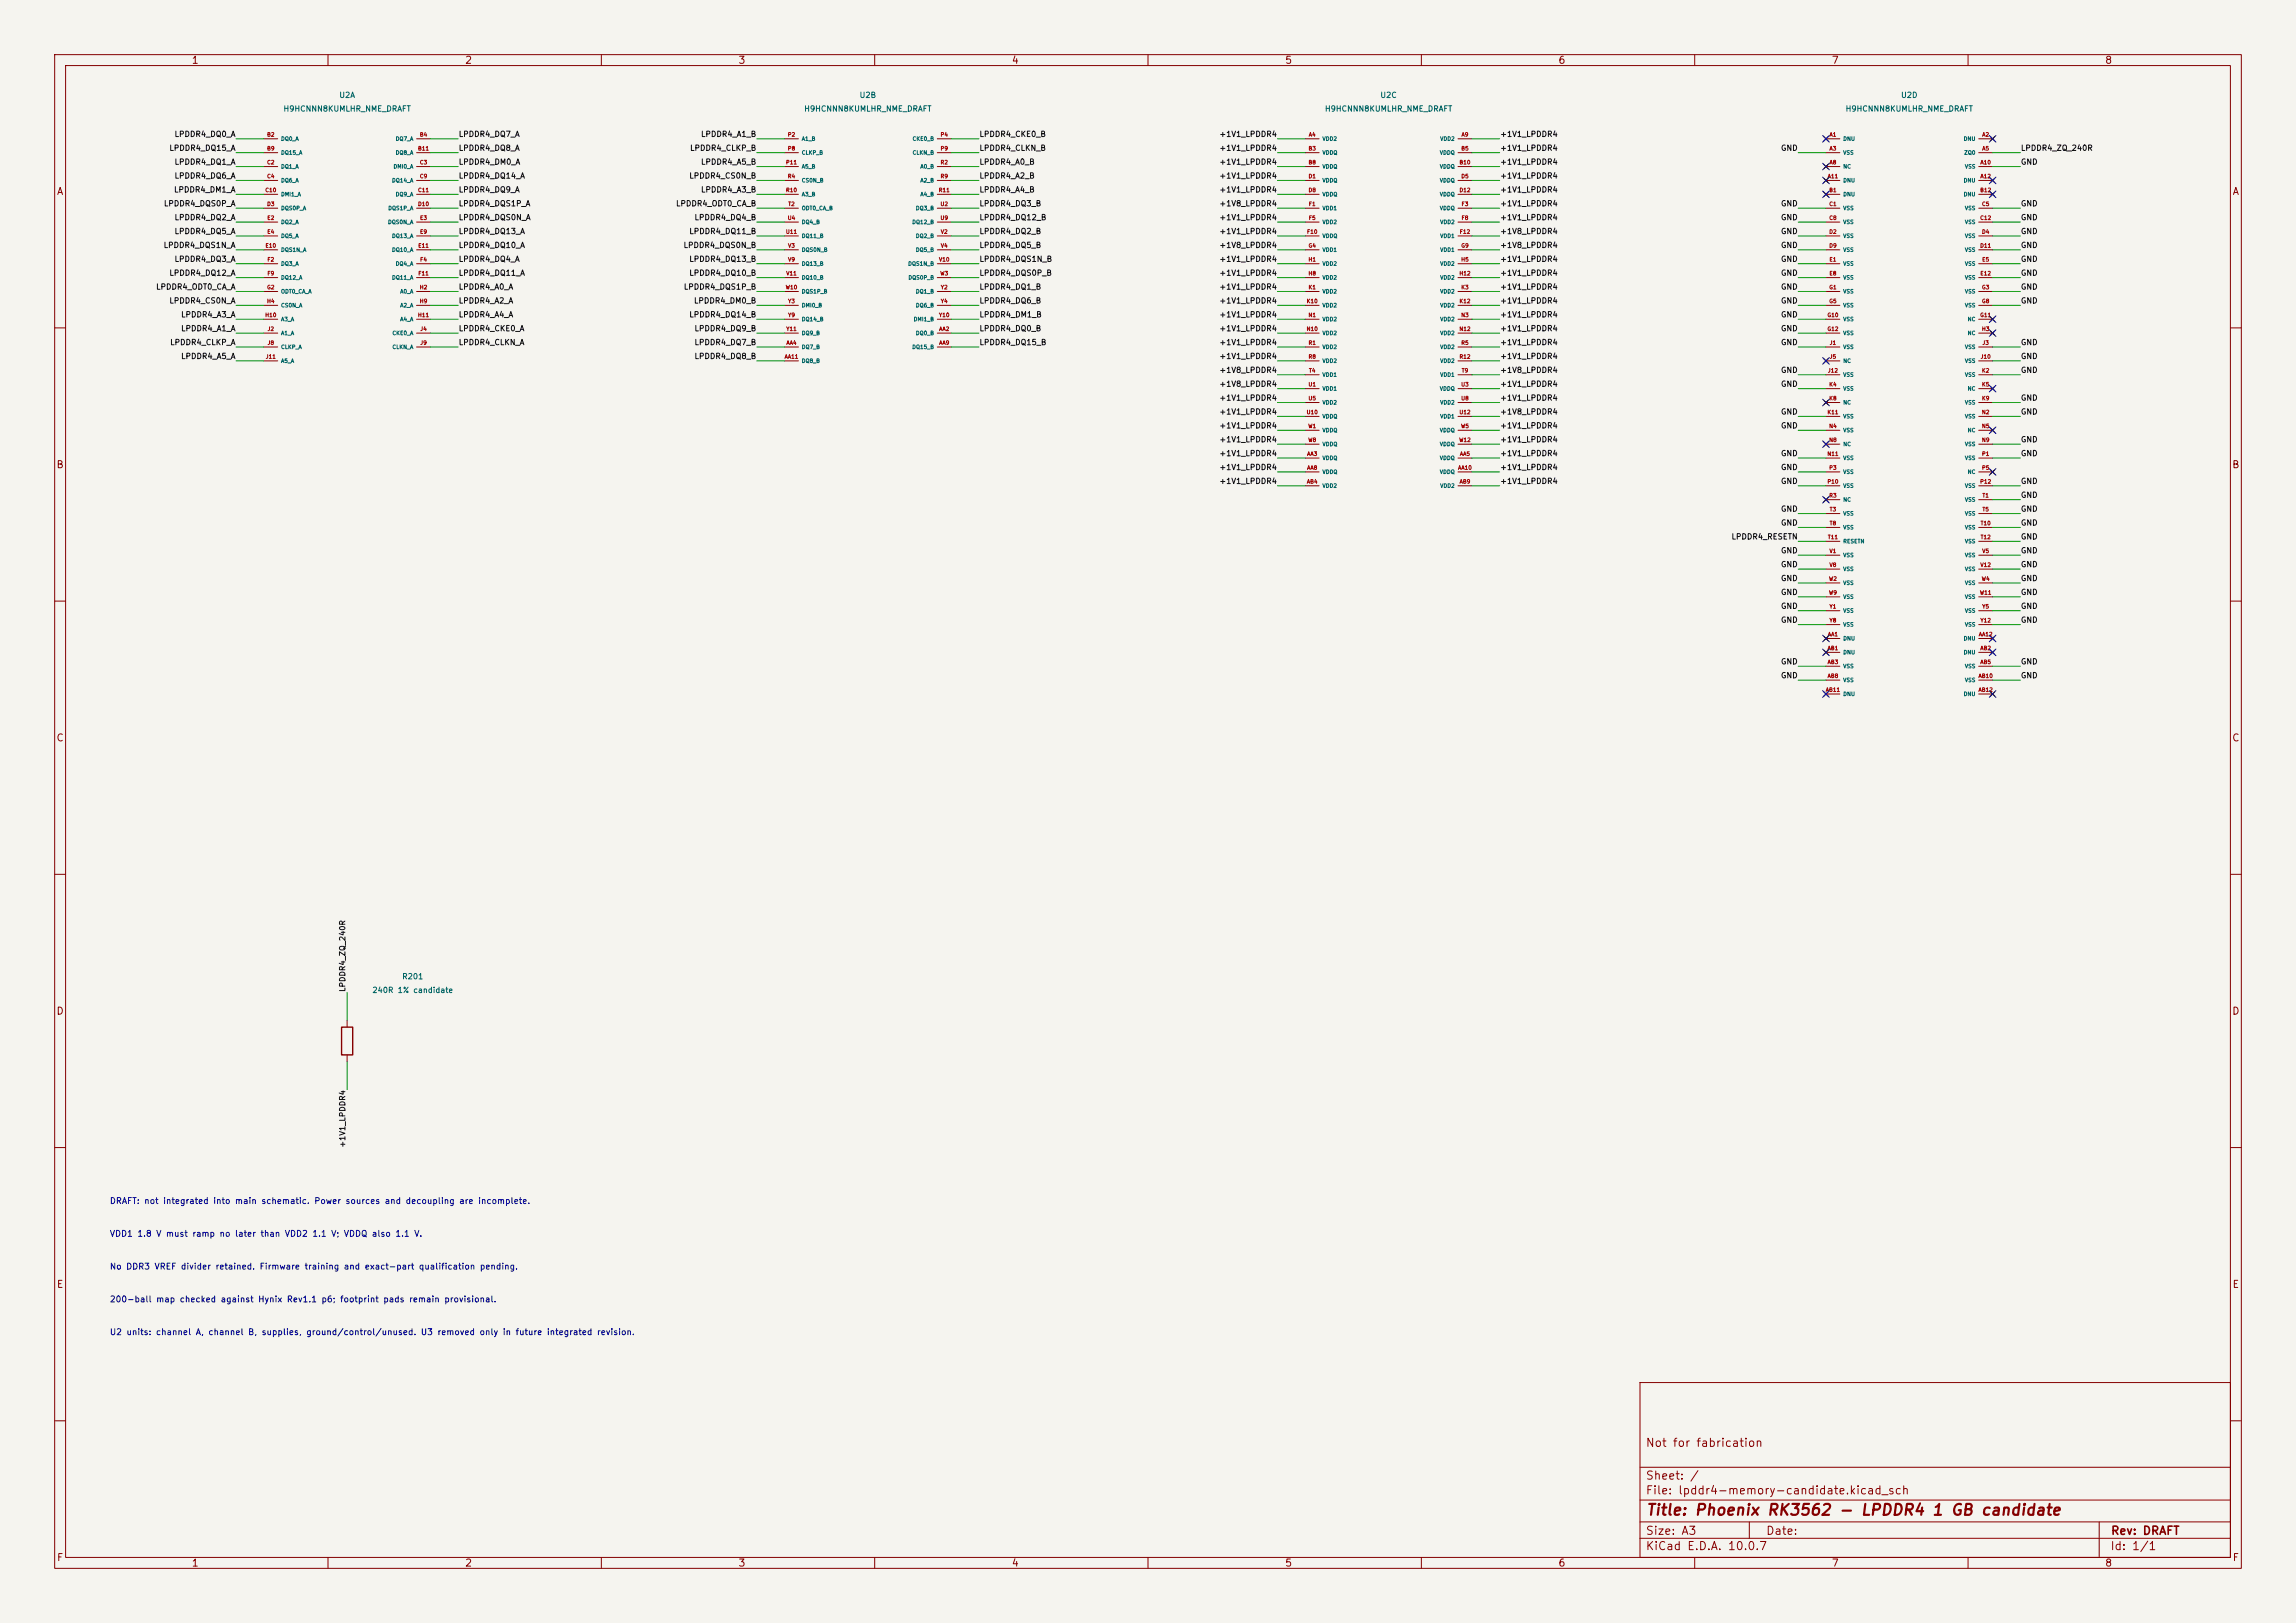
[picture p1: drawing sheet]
<svg xmlns="http://www.w3.org/2000/svg" width="420mm" height="297mm" viewBox="0 0 420 297" stroke-linecap="round" stroke-linejoin="round" font-family="sans-serif">
<defs><g id="words">
<text font-size="2" fill="#840000" x="301" y="277.8">Title: Phoenix RK3562 - LPDDR4 1 GB candidate</text>
<g font-size="1.5" fill="#840000">
<text x="300.9" y="265.1">Not for fabrication</text>
<text x="300.9" y="273.8">File: lpddr4-memory-candidate.kicad_sch</text>
<text x="300.9" y="271.1">Sheet: /</text>
<text x="300.9" y="281.2">Size: A3</text>
<text x="322.9" y="281.2">Date:</text>
<text x="386" y="281.2">Rev: DRAFT</text>
<text x="300.9" y="284">KiCad E.D.A. 10.0.7</text>
<text x="385.9" y="284">Id: 1/1</text>
</g>
<g font-size="1.3" fill="#840000">
<text x="35" y="12">1</text>
<text x="85" y="12">2</text>
<text x="135" y="12">3</text>
<text x="185" y="12">4</text>
<text x="235" y="12">5</text>
<text x="285" y="12">6</text>
<text x="335" y="12">7</text>
<text x="385" y="12">8</text>
<text x="10.3" y="36">A</text>
<text x="408.3" y="36">A</text>
<text x="10.2" y="86">B</text>
<text x="408.2" y="86">B</text>
<text x="10.2" y="136">C</text>
<text x="408.2" y="136">C</text>
<text x="10.2" y="186">D</text>
<text x="408.2" y="186">D</text>
<text x="10.3" y="236">E</text>
<text x="408.3" y="236">E</text>
<text x="10.3" y="286">F</text>
<text x="35" y="287">1</text>
<text x="85" y="287">2</text>
<text x="135" y="287">3</text>
<text x="185" y="287">4</text>
<text x="235" y="287">5</text>
<text x="285" y="287">6</text>
<text x="335" y="287">7</text>
<text x="385" y="287">8</text>
<text x="408.3" y="286">F</text>
</g>
<g font-size="1.1" fill="#0000c2">
<text x="20" y="220.6">DRAFT: not integrated into main schematic. Power sources and decoupling are incomplete.</text>
<text x="20" y="226.6">VDD1 1.8 V must ramp no later than VDD2 1.1 V; VDDQ also 1.1 V.</text>
<text x="20" y="232.6">No DDR3 VREF divider retained. Firmware training and exact-part qualification pending.</text>
<text x="20" y="238.6">200-ball map checked against Hynix Rev1.1 p6; footprint pads remain provisional.</text>
<text x="20" y="244.6">U2 units: channel A, channel B, supplies, ground/control/unused. U3 removed only in future integrated revision.</text>
</g>
<g font-size="1" fill="#006464">
<text x="51.8" y="20.7">H9HCNNN8KUMLHR_NME_DRAFT</text>
<text x="62" y="18.2">U2A</text>
<text x="147" y="20.7">H9HCNNN8KUMLHR_NME_DRAFT</text>
<text x="157.2" y="18.2">U2B</text>
<text x="242.3" y="20.7">H9HCNNN8KUMLHR_NME_DRAFT</text>
<text x="252.4" y="18.2">U2C</text>
<text x="337.5" y="20.7">H9HCNNN8KUMLHR_NME_DRAFT</text>
<text x="347.6" y="18.2">U2D</text>
<text x="73.5" y="179.4">R201</text>
<text x="68" y="181.9">240R 1% candidate</text>
</g>
<g font-size="1" fill="#0f0f0f">
<text x="30.9" y="27.8">LPDDR4_DQ15_A</text>
<text x="31.8" y="25.3">LPDDR4_DQ0_A</text>
<text x="83.8" y="25.3">LPDDR4_DQ7_A</text>
<text x="83.8" y="27.8">LPDDR4_DQ8_A</text>
<text x="126.1" y="27.8">LPDDR4_CLKP_B</text>
<text x="128.1" y="25.3">LPDDR4_A1_B</text>
<text x="179.1" y="25.3">LPDDR4_CKE0_B</text>
<text x="179.1" y="27.8">LPDDR4_CLKN_B</text>
<text x="223" y="25.3">+1V1_LPDDR4</text>
<text x="223" y="27.8">+1V1_LPDDR4</text>
<text x="274.3" y="27.8">+1V1_LPDDR4</text>
<text x="274.3" y="25.3">+1V1_LPDDR4</text>
<text x="325.7" y="27.8">GND</text>
<text x="369.6" y="27.8">LPDDR4_ZQ_240R</text>
<text x="31.7" y="35.5">LPDDR4_DM1_A</text>
<text x="31.8" y="30.4">LPDDR4_DQ1_A</text>
<text x="31.8" y="32.9">LPDDR4_DQ6_A</text>
<text x="83.8" y="30.4">LPDDR4_DM0_A</text>
<text x="83.8" y="32.9">LPDDR4_DQ14_A</text>
<text x="83.8" y="35.5">LPDDR4_DQ9_A</text>
<text x="126" y="32.9">LPDDR4_CS0N_B</text>
<text x="128.1" y="30.4">LPDDR4_A5_B</text>
<text x="128.1" y="35.5">LPDDR4_A3_B</text>
<text x="179.1" y="30.4">LPDDR4_A0_B</text>
<text x="179.1" y="32.9">LPDDR4_A2_B</text>
<text x="179.1" y="35.5">LPDDR4_A4_B</text>
<text x="223" y="30.4">+1V1_LPDDR4</text>
<text x="223" y="32.9">+1V1_LPDDR4</text>
<text x="223" y="35.5">+1V1_LPDDR4</text>
<text x="274.3" y="35.5">+1V1_LPDDR4</text>
<text x="274.3" y="32.9">+1V1_LPDDR4</text>
<text x="274.3" y="30.4">+1V1_LPDDR4</text>
<text x="369.6" y="30.4">GND</text>
<text x="29.9" y="38">LPDDR4_DQS0P_A</text>
<text x="31.8" y="40.5">LPDDR4_DQ2_A</text>
<text x="83.8" y="38">LPDDR4_DQS1P_A</text>
<text x="83.8" y="40.5">LPDDR4_DQS0N_A</text>
<text x="123.6" y="38">LPDDR4_ODT0_CA_B</text>
<text x="126.9" y="40.5">LPDDR4_DQ4_B</text>
<text x="179.1" y="38">LPDDR4_DQ3_B</text>
<text x="179.1" y="40.5">LPDDR4_DQ12_B</text>
<text x="223" y="38">+1V8_LPDDR4</text>
<text x="223" y="40.5">+1V1_LPDDR4</text>
<text x="274.3" y="38">+1V1_LPDDR4</text>
<text x="274.3" y="40.5">+1V1_LPDDR4</text>
<text x="325.7" y="38">GND</text>
<text x="325.7" y="40.5">GND</text>
<text x="369.6" y="38">GND</text>
<text x="369.6" y="40.5">GND</text>
<text x="29.8" y="45.6">LPDDR4_DQS1N_A</text>
<text x="31.8" y="43.1">LPDDR4_DQ5_A</text>
<text x="83.8" y="43.1">LPDDR4_DQ13_A</text>
<text x="83.8" y="45.6">LPDDR4_DQ10_A</text>
<text x="124.9" y="45.6">LPDDR4_DQS0N_B</text>
<text x="126" y="43.1">LPDDR4_DQ11_B</text>
<text x="179.1" y="43.1">LPDDR4_DQ2_B</text>
<text x="179.1" y="45.6">LPDDR4_DQ5_B</text>
<text x="223" y="43.1">+1V1_LPDDR4</text>
<text x="223" y="45.6">+1V8_LPDDR4</text>
<text x="274.3" y="45.6">+1V8_LPDDR4</text>
<text x="274.3" y="43.1">+1V8_LPDDR4</text>
<text x="325.7" y="45.6">GND</text>
<text x="325.7" y="43.1">GND</text>
<text x="369.6" y="45.6">GND</text>
<text x="369.6" y="43.1">GND</text>
<text x="28.5" y="53.2">LPDDR4_ODT0_CA_A</text>
<text x="30.9" y="50.7">LPDDR4_DQ12_A</text>
<text x="31.8" y="48.2">LPDDR4_DQ3_A</text>
<text x="83.8" y="53.2">LPDDR4_A0_A</text>
<text x="83.8" y="48.2">LPDDR4_DQ4_A</text>
<text x="83.8" y="50.7">LPDDR4_DQ11_A</text>
<text x="125" y="53.2">LPDDR4_DQS1P_B</text>
<text x="126" y="48.2">LPDDR4_DQ13_B</text>
<text x="126" y="50.7">LPDDR4_DQ10_B</text>
<text x="179.1" y="53.2">LPDDR4_DQ1_B</text>
<text x="179.1" y="48.2">LPDDR4_DQS1N_B</text>
<text x="179.1" y="50.7">LPDDR4_DQS0P_B</text>
<text x="223" y="50.7">+1V1_LPDDR4</text>
<text x="223" y="53.2">+1V1_LPDDR4</text>
<text x="223" y="48.2">+1V1_LPDDR4</text>
<text x="274.3" y="53.2">+1V1_LPDDR4</text>
<text x="274.3" y="50.7">+1V1_LPDDR4</text>
<text x="274.3" y="48.2">+1V1_LPDDR4</text>
<text x="325.7" y="53.2">GND</text>
<text x="325.7" y="50.7">GND</text>
<text x="325.7" y="48.2">GND</text>
<text x="369.6" y="53.2">GND</text>
<text x="369.6" y="50.7">GND</text>
<text x="369.6" y="48.2">GND</text>
<text x="30.9" y="55.8">LPDDR4_CS0N_A</text>
<text x="33" y="58.3">LPDDR4_A3_A</text>
<text x="83.8" y="55.8">LPDDR4_A2_A</text>
<text x="83.8" y="58.3">LPDDR4_A4_A</text>
<text x="126" y="58.3">LPDDR4_DQ14_B</text>
<text x="126.8" y="55.8">LPDDR4_DM0_B</text>
<text x="179.1" y="55.8">LPDDR4_DQ6_B</text>
<text x="179.1" y="58.3">LPDDR4_DM1_B</text>
<text x="223" y="55.8">+1V1_LPDDR4</text>
<text x="223" y="58.3">+1V1_LPDDR4</text>
<text x="274.3" y="58.3">+1V1_LPDDR4</text>
<text x="274.3" y="55.8">+1V1_LPDDR4</text>
<text x="325.7" y="58.3">GND</text>
<text x="325.7" y="55.8">GND</text>
<text x="369.6" y="55.8">GND</text>
<text x="31" y="63.4">LPDDR4_CLKP_A</text>
<text x="33" y="60.9">LPDDR4_A1_A</text>
<text x="33" y="65.9">LPDDR4_A5_A</text>
<text x="83.8" y="60.9">LPDDR4_CKE0_A</text>
<text x="83.8" y="63.4">LPDDR4_CLKN_A</text>
<text x="126.9" y="60.9">LPDDR4_DQ9_B</text>
<text x="126.9" y="65.9">LPDDR4_DQ8_B</text>
<text x="126.9" y="63.4">LPDDR4_DQ7_B</text>
<text x="179.1" y="60.9">LPDDR4_DQ0_B</text>
<text x="179.1" y="63.4">LPDDR4_DQ15_B</text>
<text x="223" y="60.9">+1V1_LPDDR4</text>
<text x="223" y="63.4">+1V1_LPDDR4</text>
<text x="223" y="65.9">+1V1_LPDDR4</text>
<text x="274.3" y="65.9">+1V1_LPDDR4</text>
<text x="274.3" y="63.4">+1V1_LPDDR4</text>
<text x="274.3" y="60.9">+1V1_LPDDR4</text>
<text x="325.7" y="63.4">GND</text>
<text x="325.7" y="60.9">GND</text>
<text x="369.6" y="65.9">GND</text>
<text x="369.6" y="63.4">GND</text>
<text x="223" y="68.5">+1V8_LPDDR4</text>
<text x="223" y="71">+1V8_LPDDR4</text>
<text x="274.3" y="71">+1V1_LPDDR4</text>
<text x="274.3" y="68.5">+1V8_LPDDR4</text>
<text x="325.7" y="71">GND</text>
<text x="325.7" y="68.5">GND</text>
<text x="369.6" y="68.5">GND</text>
<text x="223" y="73.6">+1V1_LPDDR4</text>
<text x="223" y="76.1">+1V1_LPDDR4</text>
<text x="274.3" y="76.1">+1V8_LPDDR4</text>
<text x="274.3" y="73.6">+1V1_LPDDR4</text>
<text x="325.7" y="76.1">GND</text>
<text x="369.6" y="76.1">GND</text>
<text x="369.6" y="73.6">GND</text>
<text x="223" y="78.6">+1V1_LPDDR4</text>
<text x="223" y="81.2">+1V1_LPDDR4</text>
<text x="223" y="83.7">+1V1_LPDDR4</text>
<text x="274.3" y="83.7">+1V1_LPDDR4</text>
<text x="274.3" y="81.2">+1V1_LPDDR4</text>
<text x="274.3" y="78.6">+1V1_LPDDR4</text>
<text x="325.7" y="83.7">GND</text>
<text x="325.7" y="78.6">GND</text>
<text x="369.6" y="83.7">GND</text>
<text x="369.6" y="81.2">GND</text>
<text x="223" y="86.3">+1V1_LPDDR4</text>
<text x="223" y="88.8">+1V1_LPDDR4</text>
<text x="274.3" y="88.8">+1V1_LPDDR4</text>
<text x="274.3" y="86.3">+1V1_LPDDR4</text>
<text x="325.7" y="88.8">GND</text>
<text x="325.7" y="86.3">GND</text>
<text x="369.6" y="88.8">GND</text>
<text x="325.7" y="93.9">GND</text>
<text x="369.6" y="93.9">GND</text>
<text x="369.6" y="91.3">GND</text>
<text x="316.6" y="99">LPDDR4_RESETN</text>
<text x="325.7" y="101.5">GND</text>
<text x="325.7" y="96.4">GND</text>
<text x="369.6" y="101.5">GND</text>
<text x="369.6" y="99">GND</text>
<text x="369.6" y="96.4">GND</text>
<text x="325.7" y="106.6">GND</text>
<text x="325.7" y="104">GND</text>
<text x="369.6" y="106.6">GND</text>
<text x="369.6" y="104">GND</text>
<text x="325.7" y="111.7">GND</text>
<text x="325.7" y="109.1">GND</text>
<text x="369.6" y="109.1">GND</text>
<text x="369.6" y="111.7">GND</text>
<text x="325.7" y="114.2">GND</text>
<text x="369.6" y="114.2">GND</text>
<text x="325.7" y="124.4">GND</text>
<text x="325.7" y="121.8">GND</text>
<text x="369.6" y="121.8">GND</text>
<text x="369.6" y="124.4">GND</text>
<text x="63.4" y="181.6" transform="rotate(-90 63.4 181.6)">LPDDR4_ZQ_240R</text>
<text x="63.4" y="210.1" transform="rotate(-90 63.4 210.1)">+1V1_LPDDR4</text>
</g>
<g font-size=".7" fill="#a90000">
<text x="48.8" y="25.2">B2</text>
<text x="48.8" y="27.7">B9</text>
<text x="76.4" y="27.7">B11</text>
<text x="76.7" y="25.2">B4</text>
<text x="144" y="25.2">P2</text>
<text x="144" y="27.7">P8</text>
<text x="172" y="25.2">P4</text>
<text x="172" y="27.7">P9</text>
<text x="239.3" y="27.7">B3</text>
<text x="239.3" y="25.2">A4</text>
<text x="267.2" y="27.7">B5</text>
<text x="267.3" y="25.2">A9</text>
<text x="334.6" y="25.2">A1</text>
<text x="334.6" y="27.7">A3</text>
<text x="362.5" y="25.2">A2</text>
<text x="362.5" y="27.7">A5</text>
<text x="48.4" y="35.3">C10</text>
<text x="48.8" y="30.2">C2</text>
<text x="48.8" y="32.8">C4</text>
<text x="76.4" y="35.3">C11</text>
<text x="76.7" y="30.2">C3</text>
<text x="76.7" y="32.8">C9</text>
<text x="143.7" y="30.2">P11</text>
<text x="143.7" y="35.3">R10</text>
<text x="144" y="32.8">R4</text>
<text x="171.6" y="35.3">R11</text>
<text x="172" y="30.2">R2</text>
<text x="172" y="32.8">R9</text>
<text x="239.3" y="30.2">B8</text>
<text x="239.3" y="32.8">D1</text>
<text x="239.3" y="35.3">D8</text>
<text x="266.9" y="30.2">B10</text>
<text x="266.9" y="35.3">D12</text>
<text x="267.2" y="32.8">D5</text>
<text x="334.2" y="32.8">A11</text>
<text x="334.5" y="35.3">B1</text>
<text x="334.6" y="30.2">A8</text>
<text x="362.1" y="35.3">B12</text>
<text x="362.2" y="30.2">A10</text>
<text x="362.2" y="32.8">A12</text>
<text x="48.8" y="37.9">D3</text>
<text x="48.8" y="40.4">E2</text>
<text x="76.4" y="37.9">D10</text>
<text x="76.7" y="40.4">E3</text>
<text x="144" y="40.4">U4</text>
<text x="144.1" y="37.9">T2</text>
<text x="172" y="37.9">U2</text>
<text x="172" y="40.4">U9</text>
<text x="239.3" y="37.9">F1</text>
<text x="239.3" y="40.4">F5</text>
<text x="267.3" y="37.9">F3</text>
<text x="267.3" y="40.4">F8</text>
<text x="334.5" y="37.9">C1</text>
<text x="334.5" y="40.4">C8</text>
<text x="362.1" y="40.4">C12</text>
<text x="362.5" y="37.9">C5</text>
<text x="48.5" y="45.5">E10</text>
<text x="48.8" y="42.9">E4</text>
<text x="76.4" y="45.5">E11</text>
<text x="76.7" y="42.9">E9</text>
<text x="143.7" y="42.9">U11</text>
<text x="144.1" y="45.5">V3</text>
<text x="172" y="42.9">V2</text>
<text x="172" y="45.5">V4</text>
<text x="239" y="42.9">F10</text>
<text x="239.3" y="45.5">G4</text>
<text x="266.9" y="42.9">F12</text>
<text x="267.2" y="45.5">G9</text>
<text x="334.5" y="42.9">D2</text>
<text x="334.5" y="45.5">D9</text>
<text x="362.1" y="45.5">D11</text>
<text x="362.5" y="42.9">D4</text>
<text x="48.8" y="53.1">G2</text>
<text x="48.8" y="48">F2</text>
<text x="48.8" y="50.6">F9</text>
<text x="76.4" y="50.6">F11</text>
<text x="76.7" y="53.1">H2</text>
<text x="76.8" y="48">F4</text>
<text x="143.6" y="53.1">W10</text>
<text x="143.7" y="50.6">V11</text>
<text x="144.1" y="48">V9</text>
<text x="171.7" y="48">V10</text>
<text x="171.9" y="50.6">W3</text>
<text x="172" y="53.1">Y2</text>
<text x="239.3" y="48">H1</text>
<text x="239.3" y="50.6">H8</text>
<text x="239.3" y="53.1">K1</text>
<text x="266.9" y="50.6">H12</text>
<text x="267.2" y="48">H5</text>
<text x="267.2" y="53.1">K3</text>
<text x="334.5" y="53.1">G1</text>
<text x="334.6" y="48">E1</text>
<text x="334.6" y="50.6">E8</text>
<text x="362.2" y="50.6">E12</text>
<text x="362.5" y="53.1">G3</text>
<text x="362.5" y="48">E5</text>
<text x="48.4" y="58.2">H10</text>
<text x="48.8" y="55.6">H4</text>
<text x="76.4" y="58.2">H11</text>
<text x="76.7" y="55.6">H9</text>
<text x="144.1" y="55.6">Y3</text>
<text x="144.1" y="58.2">Y9</text>
<text x="171.7" y="58.2">Y10</text>
<text x="172" y="55.6">Y4</text>
<text x="238.9" y="55.6">K10</text>
<text x="239.3" y="58.2">N1</text>
<text x="266.9" y="55.6">K12</text>
<text x="267.2" y="58.2">N3</text>
<text x="334.2" y="58.2">G10</text>
<text x="334.5" y="55.6">G5</text>
<text x="362.1" y="58.2">G11</text>
<text x="362.5" y="55.6">G8</text>
<text x="48.5" y="65.8">J11</text>
<text x="48.9" y="60.7">J2</text>
<text x="48.9" y="63.3">J8</text>
<text x="76.8" y="60.7">J4</text>
<text x="76.8" y="63.3">J9</text>
<text x="143.4" y="65.8">AA11</text>
<text x="143.7" y="60.7">Y11</text>
<text x="143.8" y="63.3">AA4</text>
<text x="171.7" y="60.7">AA2</text>
<text x="171.7" y="63.3">AA9</text>
<text x="238.9" y="60.7">N10</text>
<text x="239.3" y="63.3">R1</text>
<text x="239.3" y="65.8">R8</text>
<text x="266.9" y="60.7">N12</text>
<text x="266.9" y="65.8">R12</text>
<text x="267.2" y="63.3">R5</text>
<text x="334.2" y="60.7">G12</text>
<text x="334.6" y="63.3">J1</text>
<text x="334.6" y="65.8">J5</text>
<text x="362.2" y="65.8">J10</text>
<text x="362.4" y="60.7">H3</text>
<text x="362.6" y="63.3">J3</text>
<text x="239.3" y="70.9">U1</text>
<text x="239.4" y="68.3">T4</text>
<text x="267.2" y="70.9">U3</text>
<text x="267.3" y="68.3">T9</text>
<text x="334.3" y="68.3">J12</text>
<text x="334.5" y="70.9">K4</text>
<text x="362.5" y="68.3">K2</text>
<text x="362.5" y="70.9">K5</text>
<text x="238.9" y="76">U10</text>
<text x="239.3" y="73.4">U5</text>
<text x="266.9" y="76">U12</text>
<text x="267.2" y="73.4">U8</text>
<text x="334.2" y="76">K11</text>
<text x="334.5" y="73.4">K8</text>
<text x="362.4" y="76">N2</text>
<text x="362.5" y="73.4">K9</text>
<text x="239" y="83.6">AA3</text>
<text x="239.2" y="78.5">W1</text>
<text x="239.2" y="81">W8</text>
<text x="266.8" y="81">W12</text>
<text x="267" y="83.6">AA5</text>
<text x="267.2" y="78.5">W5</text>
<text x="334.2" y="83.6">N11</text>
<text x="334.5" y="78.5">N4</text>
<text x="334.5" y="81">N8</text>
<text x="362.4" y="78.5">N5</text>
<text x="362.4" y="81">N9</text>
<text x="362.5" y="83.6">P1</text>
<text x="239" y="88.7">AB4</text>
<text x="239" y="86.1">AA8</text>
<text x="266.6" y="86.1">AA10</text>
<text x="266.9" y="88.7">AB9</text>
<text x="334.2" y="88.7">P10</text>
<text x="334.5" y="86.1">P3</text>
<text x="362.1" y="88.7">P12</text>
<text x="362.5" y="86.1">P5</text>
<text x="334.5" y="91.2">R3</text>
<text x="334.6" y="93.7">T3</text>
<text x="362.6" y="91.2">T1</text>
<text x="362.6" y="93.7">T5</text>
<text x="334.3" y="98.8">T11</text>
<text x="334.6" y="101.4">V1</text>
<text x="334.6" y="96.3">T8</text>
<text x="362.2" y="96.3">T10</text>
<text x="362.2" y="98.8">T12</text>
<text x="362.5" y="101.4">V5</text>
<text x="334.5" y="106.4">W2</text>
<text x="334.6" y="103.9">V8</text>
<text x="362.2" y="103.9">V12</text>
<text x="362.4" y="106.4">W4</text>
<text x="334.5" y="109">W9</text>
<text x="334.6" y="111.5">Y1</text>
<text x="362.1" y="109">W11</text>
<text x="362.5" y="111.5">Y5</text>
<text x="334.2" y="119.1">AB1</text>
<text x="334.3" y="116.6">AA1</text>
<text x="334.6" y="114.1">Y8</text>
<text x="361.9" y="116.6">AA12</text>
<text x="362.2" y="119.1">AB2</text>
<text x="362.2" y="114.1">Y12</text>
<text x="334.2" y="121.7">AB3</text>
<text x="334.2" y="124.2">AB8</text>
<text x="361.8" y="124.2">AB10</text>
<text x="362.2" y="121.7">AB5</text>
<text x="333.9" y="126.8">AB11</text>
<text x="361.8" y="126.8">AB12</text>
</g>
<g font-size=".7" fill="#006464">
<text x="51.3" y="25.9">DQ0_A</text>
<text x="51.3" y="28.5">DQ15_A</text>
<text x="72.3" y="25.9">DQ7_A</text>
<text x="72.3" y="28.5">DQ8_A</text>
<text x="146.6" y="25.9">A1_B</text>
<text x="146.6" y="28.5">CLKP_B</text>
<text x="166.8" y="25.9">CKE0_B</text>
<text x="166.8" y="28.5">CLKN_B</text>
<text x="241.8" y="25.9">VDD2</text>
<text x="241.8" y="28.5">VDDQ</text>
<text x="263.3" y="28.5">VDDQ</text>
<text x="263.4" y="25.9">VDD2</text>
<text x="337.1" y="25.9">DNU</text>
<text x="337.1" y="28.5">VSS</text>
<text x="359.1" y="25.9">DNU</text>
<text x="359.2" y="28.5">ZQ0</text>
<text x="51.3" y="31">DQ1_A</text>
<text x="51.3" y="33.5">DQ6_A</text>
<text x="71.6" y="33.5">DQ14_A</text>
<text x="71.9" y="31">DMI0_A</text>
<text x="146.6" y="31">A5_B</text>
<text x="146.6" y="33.5">CS0N_B</text>
<text x="168.3" y="31">A0_B</text>
<text x="168.3" y="33.5">A2_B</text>
<text x="241.8" y="31">VDDQ</text>
<text x="241.8" y="33.5">VDDQ</text>
<text x="263.3" y="31">VDDQ</text>
<text x="263.3" y="33.5">VDDQ</text>
<text x="337.1" y="31">NC</text>
<text x="337.1" y="33.5">DNU</text>
<text x="359.1" y="33.5">DNU</text>
<text x="359.3" y="31">VSS</text>
<text x="51.3" y="36.1">DMI1_A</text>
<text x="51.3" y="38.6">DQS0P_A</text>
<text x="51.3" y="41.2">DQ2_A</text>
<text x="70.9" y="41.2">DQS0N_A</text>
<text x="70.9" y="38.6">DQS1P_A</text>
<text x="72.3" y="36.1">DQ9_A</text>
<text x="146.6" y="36.1">A3_B</text>
<text x="146.6" y="38.6">ODT0_CA_B</text>
<text x="146.6" y="41.2">DQ4_B</text>
<text x="166.8" y="41.2">DQ12_B</text>
<text x="167.4" y="38.6">DQ3_B</text>
<text x="168.3" y="36.1">A4_B</text>
<text x="241.8" y="36.1">VDDQ</text>
<text x="241.8" y="38.6">VDD1</text>
<text x="241.8" y="41.2">VDD2</text>
<text x="263.3" y="36.1">VDDQ</text>
<text x="263.3" y="38.6">VDDQ</text>
<text x="263.4" y="41.2">VDD2</text>
<text x="337.1" y="36.1">DNU</text>
<text x="337.1" y="38.6">VSS</text>
<text x="337.1" y="41.2">VSS</text>
<text x="359.1" y="36.1">DNU</text>
<text x="359.3" y="38.6">VSS</text>
<text x="359.3" y="41.2">VSS</text>
<text x="51.3" y="43.7">DQ5_A</text>
<text x="51.3" y="46.2">DQS1N_A</text>
<text x="71.6" y="43.7">DQ13_A</text>
<text x="71.6" y="46.2">DQ10_A</text>
<text x="146.6" y="43.7">DQ11_B</text>
<text x="146.6" y="46.2">DQS0N_B</text>
<text x="167.4" y="43.7">DQ2_B</text>
<text x="167.4" y="46.2">DQ5_B</text>
<text x="241.8" y="43.7">VDDQ</text>
<text x="241.8" y="46.2">VDD1</text>
<text x="263.4" y="43.7">VDD1</text>
<text x="263.4" y="46.2">VDD1</text>
<text x="337.1" y="43.7">VSS</text>
<text x="337.1" y="46.2">VSS</text>
<text x="359.3" y="43.7">VSS</text>
<text x="359.3" y="46.2">VSS</text>
<text x="51.3" y="48.8">DQ3_A</text>
<text x="51.3" y="51.3">DQ12_A</text>
<text x="51.3" y="53.9">ODT0_CA_A</text>
<text x="71.6" y="51.3">DQ11_A</text>
<text x="72.3" y="48.8">DQ4_A</text>
<text x="73.1" y="53.9">A0_A</text>
<text x="146.6" y="48.8">DQ13_B</text>
<text x="146.6" y="51.3">DQ10_B</text>
<text x="146.6" y="53.9">DQS1P_B</text>
<text x="166" y="48.8">DQS1N_B</text>
<text x="166.1" y="51.3">DQS0P_B</text>
<text x="167.4" y="53.9">DQ1_B</text>
<text x="241.8" y="48.8">VDD2</text>
<text x="241.8" y="51.3">VDD2</text>
<text x="241.8" y="53.9">VDD2</text>
<text x="263.4" y="48.8">VDD2</text>
<text x="263.4" y="51.3">VDD2</text>
<text x="263.4" y="53.9">VDD2</text>
<text x="337.1" y="48.8">VSS</text>
<text x="337.1" y="51.3">VSS</text>
<text x="337.1" y="53.9">VSS</text>
<text x="359.3" y="48.8">VSS</text>
<text x="359.3" y="51.3">VSS</text>
<text x="359.3" y="53.9">VSS</text>
<text x="51.3" y="56.4">CS0N_A</text>
<text x="51.3" y="58.9">A3_A</text>
<text x="73.1" y="56.4">A2_A</text>
<text x="73.1" y="58.9">A4_A</text>
<text x="146.6" y="56.4">DMI0_B</text>
<text x="146.6" y="58.9">DQ14_B</text>
<text x="167" y="58.9">DMI1_B</text>
<text x="167.4" y="56.4">DQ6_B</text>
<text x="241.8" y="56.4">VDD2</text>
<text x="241.8" y="58.9">VDD2</text>
<text x="263.4" y="56.4">VDD2</text>
<text x="263.4" y="58.9">VDD2</text>
<text x="337.1" y="56.4">VSS</text>
<text x="337.1" y="58.9">VSS</text>
<text x="359.3" y="56.4">VSS</text>
<text x="359.8" y="58.9">NC</text>
<text x="51.3" y="61.5">A1_A</text>
<text x="51.3" y="64">CLKP_A</text>
<text x="71.7" y="61.5">CKE0_A</text>
<text x="71.7" y="64">CLKN_A</text>
<text x="146.6" y="64">DQ7_B</text>
<text x="146.6" y="61.5">DQ9_B</text>
<text x="166.8" y="64">DQ15_B</text>
<text x="167.4" y="61.5">DQ0_B</text>
<text x="241.8" y="61.5">VDD2</text>
<text x="241.8" y="64">VDD2</text>
<text x="263.4" y="61.5">VDD2</text>
<text x="263.4" y="64">VDD2</text>
<text x="337.1" y="61.5">VSS</text>
<text x="337.1" y="64">VSS</text>
<text x="359.3" y="64">VSS</text>
<text x="359.8" y="61.5">NC</text>
<text x="51.3" y="66.6">A5_A</text>
<text x="146.6" y="66.6">DQ8_B</text>
<text x="241.8" y="66.6">VDD2</text>
<text x="241.8" y="69.1">VDD1</text>
<text x="241.8" y="71.6">VDD1</text>
<text x="263.3" y="71.6">VDDQ</text>
<text x="263.4" y="66.6">VDD2</text>
<text x="263.4" y="69.1">VDD1</text>
<text x="337.1" y="66.6">NC</text>
<text x="337.1" y="69.1">VSS</text>
<text x="337.1" y="71.6">VSS</text>
<text x="359.3" y="66.6">VSS</text>
<text x="359.3" y="69.1">VSS</text>
<text x="359.8" y="71.6">NC</text>
<text x="241.8" y="74.2">VDD2</text>
<text x="241.8" y="76.7">VDDQ</text>
<text x="263.4" y="74.2">VDD2</text>
<text x="263.4" y="76.7">VDD1</text>
<text x="337.1" y="74.2">NC</text>
<text x="337.1" y="76.7">VSS</text>
<text x="359.3" y="74.2">VSS</text>
<text x="359.3" y="76.7">VSS</text>
<text x="241.8" y="79.3">VDDQ</text>
<text x="241.8" y="81.8">VDDQ</text>
<text x="263.3" y="79.3">VDDQ</text>
<text x="263.3" y="81.8">VDDQ</text>
<text x="337.1" y="79.3">VSS</text>
<text x="337.1" y="81.8">NC</text>
<text x="359.3" y="81.8">VSS</text>
<text x="359.8" y="79.3">NC</text>
<text x="241.8" y="84.3">VDDQ</text>
<text x="241.8" y="86.9">VDDQ</text>
<text x="241.8" y="89.4">VDD2</text>
<text x="263.3" y="84.3">VDDQ</text>
<text x="263.3" y="86.9">VDDQ</text>
<text x="263.4" y="89.4">VDD2</text>
<text x="337.1" y="84.3">VSS</text>
<text x="337.1" y="86.9">VSS</text>
<text x="337.1" y="89.4">VSS</text>
<text x="359.3" y="84.3">VSS</text>
<text x="359.3" y="89.4">VSS</text>
<text x="359.8" y="86.9">NC</text>
<text x="337.1" y="92">NC</text>
<text x="337.1" y="94.5">VSS</text>
<text x="359.3" y="92">VSS</text>
<text x="359.3" y="94.5">VSS</text>
<text x="337.1" y="97">VSS</text>
<text x="337.1" y="99.6">RESETN</text>
<text x="359.3" y="97">VSS</text>
<text x="359.3" y="99.6">VSS</text>
<text x="337.1" y="102.1">VSS</text>
<text x="337.1" y="104.7">VSS</text>
<text x="337.1" y="107.2">VSS</text>
<text x="359.3" y="102.1">VSS</text>
<text x="359.3" y="104.7">VSS</text>
<text x="359.3" y="107.2">VSS</text>
<text x="337.1" y="109.7">VSS</text>
<text x="337.1" y="112.3">VSS</text>
<text x="359.3" y="109.7">VSS</text>
<text x="359.3" y="112.3">VSS</text>
<text x="337.1" y="117.4">DNU</text>
<text x="337.1" y="119.9">DNU</text>
<text x="337.1" y="114.8">VSS</text>
<text x="359.1" y="117.4">DNU</text>
<text x="359.1" y="119.9">DNU</text>
<text x="359.3" y="114.8">VSS</text>
<text x="337.1" y="122.4">VSS</text>
<text x="337.1" y="125">VSS</text>
<text x="359.3" y="122.4">VSS</text>
<text x="359.3" y="125">VSS</text>
<text x="337.1" y="127.5">DNU</text>
<text x="359.1" y="127.5">DNU</text>
</g>
</g></defs>
<path d="M0 0h420v297h-420z" fill="#f5f4ef" stroke="#f5f4ef" stroke-width=".18"/>
<g fill="none" stroke="#840000" stroke-width=".18">
<path d="M10 10h400v277h-400zM12 12h396v273h-396zM60 10v2M110 10v2M160 10v2M210 10v2M260 10v2M310 10v2M360 10v2M48.3 25.4h2.5M48.3 27.9h2.5M48.3 30.5h2.5"/>
<path d="M48.3 33h2.5M48.3 35.6h2.5M48.3 38.1h2.5M76.2 25.4h2.5M76.2 27.9h2.5M76.2 30.5h2.5M76.2 33h2.5M76.2 35.6h2.5M76.2 38.1h2.5M143.5 25.4h2.5M143.5 27.9h2.5M143.5 30.5h2.5"/>
<path d="M143.5 33h2.5M143.5 35.6h2.5M143.5 38.1h2.5M171.4 25.4h2.6M171.4 27.9h2.6M171.4 30.5h2.6M171.4 33h2.6M171.4 35.6h2.6M171.4 38.1h2.6M238.8 25.4h2.5M238.8 27.9h2.5M238.8 30.5h2.5"/>
<path d="M238.8 33h2.5M238.8 35.6h2.5M238.8 38.1h2.5M266.7 25.4h2.5M266.7 27.9h2.5M266.7 30.5h2.5M266.7 33h2.5M266.7 35.6h2.5M266.7 38.1h2.5M333.6 25l.8 .8M333.6 30.1l.8 .8M333.6 32.6l.8 .8"/>
<path d="M333.6 35.2l.8 .7M334 25.4h2.5M334 27.9h2.5M334 30.5h2.5M334 33h2.5M334 35.6h2.5M334 38.1h2.5M334.4 25l-.8 .8M334.4 30.1l-.8 .8M334.4 32.6l-.8 .8M334.4 35.2l-.8 .7M361.9 25.4h2.6"/>
<path d="M361.9 27.9h2.6M361.9 30.5h2.6M361.9 33h2.6M361.9 35.6h2.6M361.9 38.1h2.6M364.1 25l.8 .8M364.1 32.6l.8 .8M364.1 35.2l.8 .7M364.9 25l-.8 .8M364.9 32.6l-.8 .8M364.9 35.2l-.8 .7M48.3 40.6h2.5"/>
<path d="M48.3 43.2h2.5M48.3 45.7h2.5M48.3 48.3h2.5M48.3 50.8h2.5M48.3 53.3h2.5M48.3 55.9h2.5M48.3 58.4h2.5M76.2 40.6h2.5M76.2 43.2h2.5M76.2 45.7h2.5M76.2 48.3h2.5M76.2 50.8h2.5"/>
<path d="M76.2 53.3h2.5M76.2 55.9h2.5M76.2 58.4h2.5M143.5 40.6h2.5M143.5 43.2h2.5M143.5 45.7h2.5M143.5 48.3h2.5M143.5 50.8h2.5M143.5 53.3h2.5M143.5 55.9h2.5M143.5 58.4h2.5M171.4 40.6h2.6"/>
<path d="M171.4 43.2h2.6M171.4 45.7h2.6M171.4 48.3h2.6M171.4 50.8h2.6M171.4 53.3h2.6M171.4 55.9h2.6M171.4 58.4h2.6M238.8 40.6h2.5M238.8 43.2h2.5M238.8 45.7h2.5M238.8 48.3h2.5M238.8 50.8h2.5"/>
<path d="M238.8 53.3h2.5M238.8 55.9h2.5M238.8 58.4h2.5M266.7 40.6h2.5M266.7 43.2h2.5M266.7 45.7h2.5M266.7 48.3h2.5M266.7 50.8h2.5M266.7 53.3h2.5M266.7 55.9h2.5M266.7 58.4h2.5M334 40.6h2.5"/>
<path d="M334 43.2h2.5M334 45.7h2.5M334 48.3h2.5M334 50.8h2.5M334 53.3h2.5M334 55.9h2.5M334 58.4h2.5M361.9 40.6h2.6M361.9 43.2h2.6M361.9 45.7h2.6M361.9 48.3h2.6M361.9 50.8h2.6"/>
<path d="M361.9 53.3h2.6M361.9 55.9h2.6M361.9 58.4h2.6M364.1 58l.8 .8M364.9 58l-.8 .8M10 60h2M48.3 61h2.5M48.3 63.5h2.5M48.3 66h2.5M76.2 61h2.5M76.2 63.5h2.5M143.5 61h2.5"/>
<path d="M143.5 63.5h2.5M143.5 66h2.5M171.4 61h2.6M171.4 63.5h2.6M238.8 61h2.5M238.8 63.5h2.5M238.8 66h2.5M238.8 68.6h2.5M238.8 71.1h2.5M238.8 73.7h2.5M238.8 76.2h2.5M238.8 78.7h2.5"/>
<path d="M266.7 61h2.5M266.7 63.5h2.5M266.7 66h2.5M266.7 68.6h2.5M266.7 71.1h2.5M266.7 73.7h2.5M266.7 76.2h2.5M266.7 78.7h2.5M333.6 65.7l.8 .7M333.6 73.3l.8 .7M334 61h2.5M334 63.5h2.5"/>
<path d="M334 66h2.5M334 68.6h2.5M334 71.1h2.5M334 73.7h2.5M334 76.2h2.5M334 78.7h2.5M334.4 65.7l-.8 .7M334.4 73.3l-.8 .7M361.9 61h2.6M361.9 63.5h2.6M361.9 66h2.6M361.9 68.6h2.6"/>
<path d="M361.9 71.1h2.6M361.9 73.7h2.6M361.9 76.2h2.6M361.9 78.7h2.6M364.1 60.6l.8 .7M364.1 70.7l.8 .8M364.1 78.4l.8 .7M364.9 60.6l-.8 .7M364.9 70.7l-.8 .8M364.9 78.4l-.8 .7M408 60h2M238.8 83.8h2.5"/>
<path d="M238.8 86.4h2.5M238.8 88.9h2.5M238.8 81.3h2.5M266.7 83.8h2.5M266.7 86.4h2.5M266.7 88.9h2.5M266.7 81.3h2.5M333.6 80.9l.8 .8M333.6 91.1l.8 .7M334 83.8h2.5M334 86.4h2.5M334 88.9h2.5"/>
<path d="M334 81.3h2.5M334 91.4h2.5M334 94h2.5M334 96.5h2.5M334 99.1h2.5M334.4 91.1l-.8 .7M334.4 80.9l-.8 .8M361.9 83.8h2.6M361.9 86.4h2.6M361.9 88.9h2.6M361.9 81.3h2.6M361.9 91.4h2.6"/>
<path d="M361.9 94h2.6M361.9 96.5h2.6M361.9 99.1h2.6M364.1 86l.8 .7M364.9 86l-.8 .7M10 110h2M333.6 116.5l.8 .7M333.6 119l.8 .8M334 116.8h2.5M334 119.4h2.5M334 101.6h2.5M334 104.1h2.5"/>
<path d="M334 106.7h2.5M334 109.2h2.5M334 111.8h2.5M334 114.3h2.5M334.4 116.5l-.8 .7M334.4 119l-.8 .8M361.9 116.8h2.6M361.9 119.4h2.6M361.9 101.6h2.6M361.9 104.1h2.6M361.9 106.7h2.6M361.9 109.2h2.6"/>
<path d="M361.9 111.8h2.6M361.9 114.3h2.6M364.1 116.5l.8 .7M364.1 119l.8 .8M364.9 116.5l-.8 .7M364.9 119l-.8 .8M408 110h2M333.6 126.6l.8 .8M334 121.9h2.5M334 124.5h2.5M334 127h2.5M334.4 126.6l-.8 .8"/>
<path d="M361.9 121.9h2.6M361.9 124.5h2.6M361.9 127h2.6M364.1 126.6l.8 .8M364.9 126.6l-.8 .8M10 160h2M408 160h2M63.5 186.7v1.3M63.5 193v1.3M10 210h2M408 210h2M300 253h108v32h-108z"/>
<path d="M10 260h2M300 278.5h108M300 274.5h108M300 268.5h108M320 278.5v3M384 278.5v6.5M408 260h2M60 285v2M110 285v2M160 285v2M210 285v2M260 285v2"/>
<path d="M300 281.5h108M310 285v2M360 285v2"/>
</g>
<path d="M62.5 188h2v5h-2z" fill="none" stroke="#840000" stroke-width=".25"/>
<g fill="none" stroke="#009600" stroke-width=".18">
<path d="M43.2 38.1h5.1M43.2 33h5.1M43.2 30.5h5.1M43.2 27.9h5.1M43.2 25.4h5.1M43.2 35.6h5.1M78.7 38.1h5.1M78.7 33h5.1M78.7 30.5h5.1M78.7 27.9h5.1M78.7 25.4h5.1M78.7 35.6h5.1"/>
<path d="M138.4 38.1h5.1M138.4 33h5.1M138.4 30.5h5.1M138.4 27.9h5.1M138.4 25.4h5.1M138.4 35.6h5.1M174 38.1h5.1M174 33h5.1M174 30.5h5.1M174 27.9h5.1M174 25.4h5.1M174 35.6h5.1"/>
<path d="M233.7 38.1h5.1M233.7 33h5.1M233.7 30.5h5.1M233.7 27.9h5.1M233.7 25.4h5.1M233.7 35.6h5.1M269.2 38.1h5.1M269.2 33h5.1M269.2 30.5h5.1M269.2 27.9h5.1M269.2 25.4h5.1M269.2 35.6h5.1"/>
<path d="M328.9 38.1h5.1M328.9 27.9h5.1M364.5 38.1h5.1M364.5 30.5h5.1M364.5 27.9h5.1M43.2 50.8h5.1M43.2 40.6h5.1M43.2 43.2h5.1M43.2 45.7h5.1M43.2 48.3h5.1M43.2 53.3h5.1M43.2 55.9h5.1"/>
<path d="M43.2 58.4h5.1M78.7 50.8h5.1M78.7 40.6h5.1M78.7 43.2h5.1M78.7 45.7h5.1M78.7 48.3h5.1M78.7 53.3h5.1M78.7 55.9h5.1M78.7 58.4h5.1M138.4 50.8h5.1M138.4 40.6h5.1M138.4 43.2h5.1"/>
<path d="M138.4 45.7h5.1M138.4 48.3h5.1M138.4 53.3h5.1M138.4 55.9h5.1M138.4 58.4h5.1M174 50.8h5.1M174 40.6h5.1M174 43.2h5.1M174 45.7h5.1M174 48.3h5.1M174 53.3h5.1M174 55.9h5.1"/>
<path d="M174 58.4h5.1M233.7 50.8h5.1M233.7 40.6h5.1M233.7 43.2h5.1M233.7 45.7h5.1M233.7 48.3h5.1M233.7 53.3h5.1M233.7 55.9h5.1M233.7 58.4h5.1M269.2 50.8h5.1M269.2 40.6h5.1M269.2 43.2h5.1"/>
<path d="M269.2 45.7h5.1M269.2 48.3h5.1M269.2 53.3h5.1M269.2 55.9h5.1M269.2 58.4h5.1M328.9 50.8h5.1M328.9 40.6h5.1M328.9 43.2h5.1M328.9 45.7h5.1M328.9 48.3h5.1M328.9 53.3h5.1M328.9 55.9h5.1"/>
<path d="M328.9 58.4h5.1M364.5 50.8h5.1M364.5 40.6h5.1M364.5 43.2h5.1M364.5 45.7h5.1M364.5 48.3h5.1M364.5 53.3h5.1M364.5 55.9h5.1M43.2 63.5h5.1M43.2 61h5.1M43.2 66h5.1M78.7 63.5h5.1"/>
<path d="M78.7 61h5.1M138.4 63.5h5.1M138.4 61h5.1M138.4 66h5.1M174 63.5h5.1M174 61h5.1M233.7 63.5h5.1M233.7 71.1h5.1M233.7 73.7h5.1M233.7 76.2h5.1M233.7 78.7h5.1M233.7 61h5.1"/>
<path d="M233.7 66h5.1M233.7 68.6h5.1M269.2 63.5h5.1M269.2 71.1h5.1M269.2 73.7h5.1M269.2 76.2h5.1M269.2 78.7h5.1M269.2 61h5.1M269.2 66h5.1M269.2 68.6h5.1M328.9 63.5h5.1M328.9 71.1h5.1"/>
<path d="M328.9 76.2h5.1M328.9 78.7h5.1M328.9 61h5.1M328.9 68.6h5.1M364.5 63.5h5.1M364.5 73.7h5.1M364.5 76.2h5.1M364.5 66h5.1M364.5 68.6h5.1M233.7 88.9h5.1M233.7 86.4h5.1M233.7 83.8h5.1"/>
<path d="M233.7 81.3h5.1M269.2 88.9h5.1M269.2 86.4h5.1M269.2 83.8h5.1M269.2 81.3h5.1M328.9 88.9h5.1M328.9 86.4h5.1M328.9 83.8h5.1M328.9 99.1h5.1M328.9 96.5h5.1M328.9 94h5.1M364.5 88.9h5.1"/>
<path d="M364.5 83.8h5.1M364.5 81.3h5.1M364.5 99.1h5.1M364.5 96.5h5.1M364.5 91.4h5.1M364.5 94h5.1M328.9 101.6h5.1M328.9 104.1h5.1M328.9 106.7h5.1M328.9 109.2h5.1M328.9 111.8h5.1M328.9 114.3h5.1"/>
<path d="M364.5 101.6h5.1M364.5 104.1h5.1M364.5 106.7h5.1M364.5 109.2h5.1M364.5 111.8h5.1M364.5 114.3h5.1M328.9 121.9h5.1M328.9 124.5h5.1M364.5 121.9h5.1M364.5 124.5h5.1M63.5 181.6v5.1M63.5 194.3v5.1"/>
</g>
<g fill="none" stroke="#000084" stroke-width=".18">
<path d="M333.4 32.4l1.2 1.2M333.4 24.8l1.2 1.2M333.4 35l1.2 1.2M333.4 29.9l1.2 1.2M334.6 32.4l-1.2 1.2M334.6 24.8l-1.2 1.2M334.6 35l-1.2 1.2M334.6 29.9l-1.2 1.2M363.9 24.8l1.2 1.2M363.9 35l1.2 1.2M363.9 32.4l1.2 1.2M365.1 35l-1.2 1.2"/>
<path d="M365.1 24.8l-1.2 1.2M365.1 32.4l-1.2 1.2M363.9 57.8l1.2 1.2M365.1 57.8l-1.2 1.2M333.4 65.4l1.2 1.2M333.4 73.1l1.2 1.2M334.6 65.4l-1.2 1.2M334.6 73.1l-1.2 1.2M363.9 78.1l1.2 1.2M363.9 70.5l1.2 1.2M363.9 60.4l1.2 1.2M365.1 60.4l-1.2 1.2"/>
<path d="M365.1 78.1l-1.2 1.2M365.1 70.5l-1.2 1.2M333.4 90.8l1.2 1.2M333.4 80.7l1.2 1.2M334.6 90.8l-1.2 1.2M334.6 80.7l-1.2 1.2M363.9 85.8l1.2 1.2M365.1 85.8l-1.2 1.2M333.4 118.8l1.2 1.2M333.4 116.2l1.2 1.2M334.6 118.8l-1.2 1.2M334.6 116.2l-1.2 1.2"/>
<path d="M363.9 116.2l1.2 1.2M363.9 118.8l1.2 1.2M365.1 116.2l-1.2 1.2M365.1 118.8l-1.2 1.2M333.4 126.4l1.2 1.2M334.6 126.4l-1.2 1.2M363.9 126.4l1.2 1.2M365.1 126.4l-1.2 1.2"/>
</g>
<use href="#words"/>
</svg>
